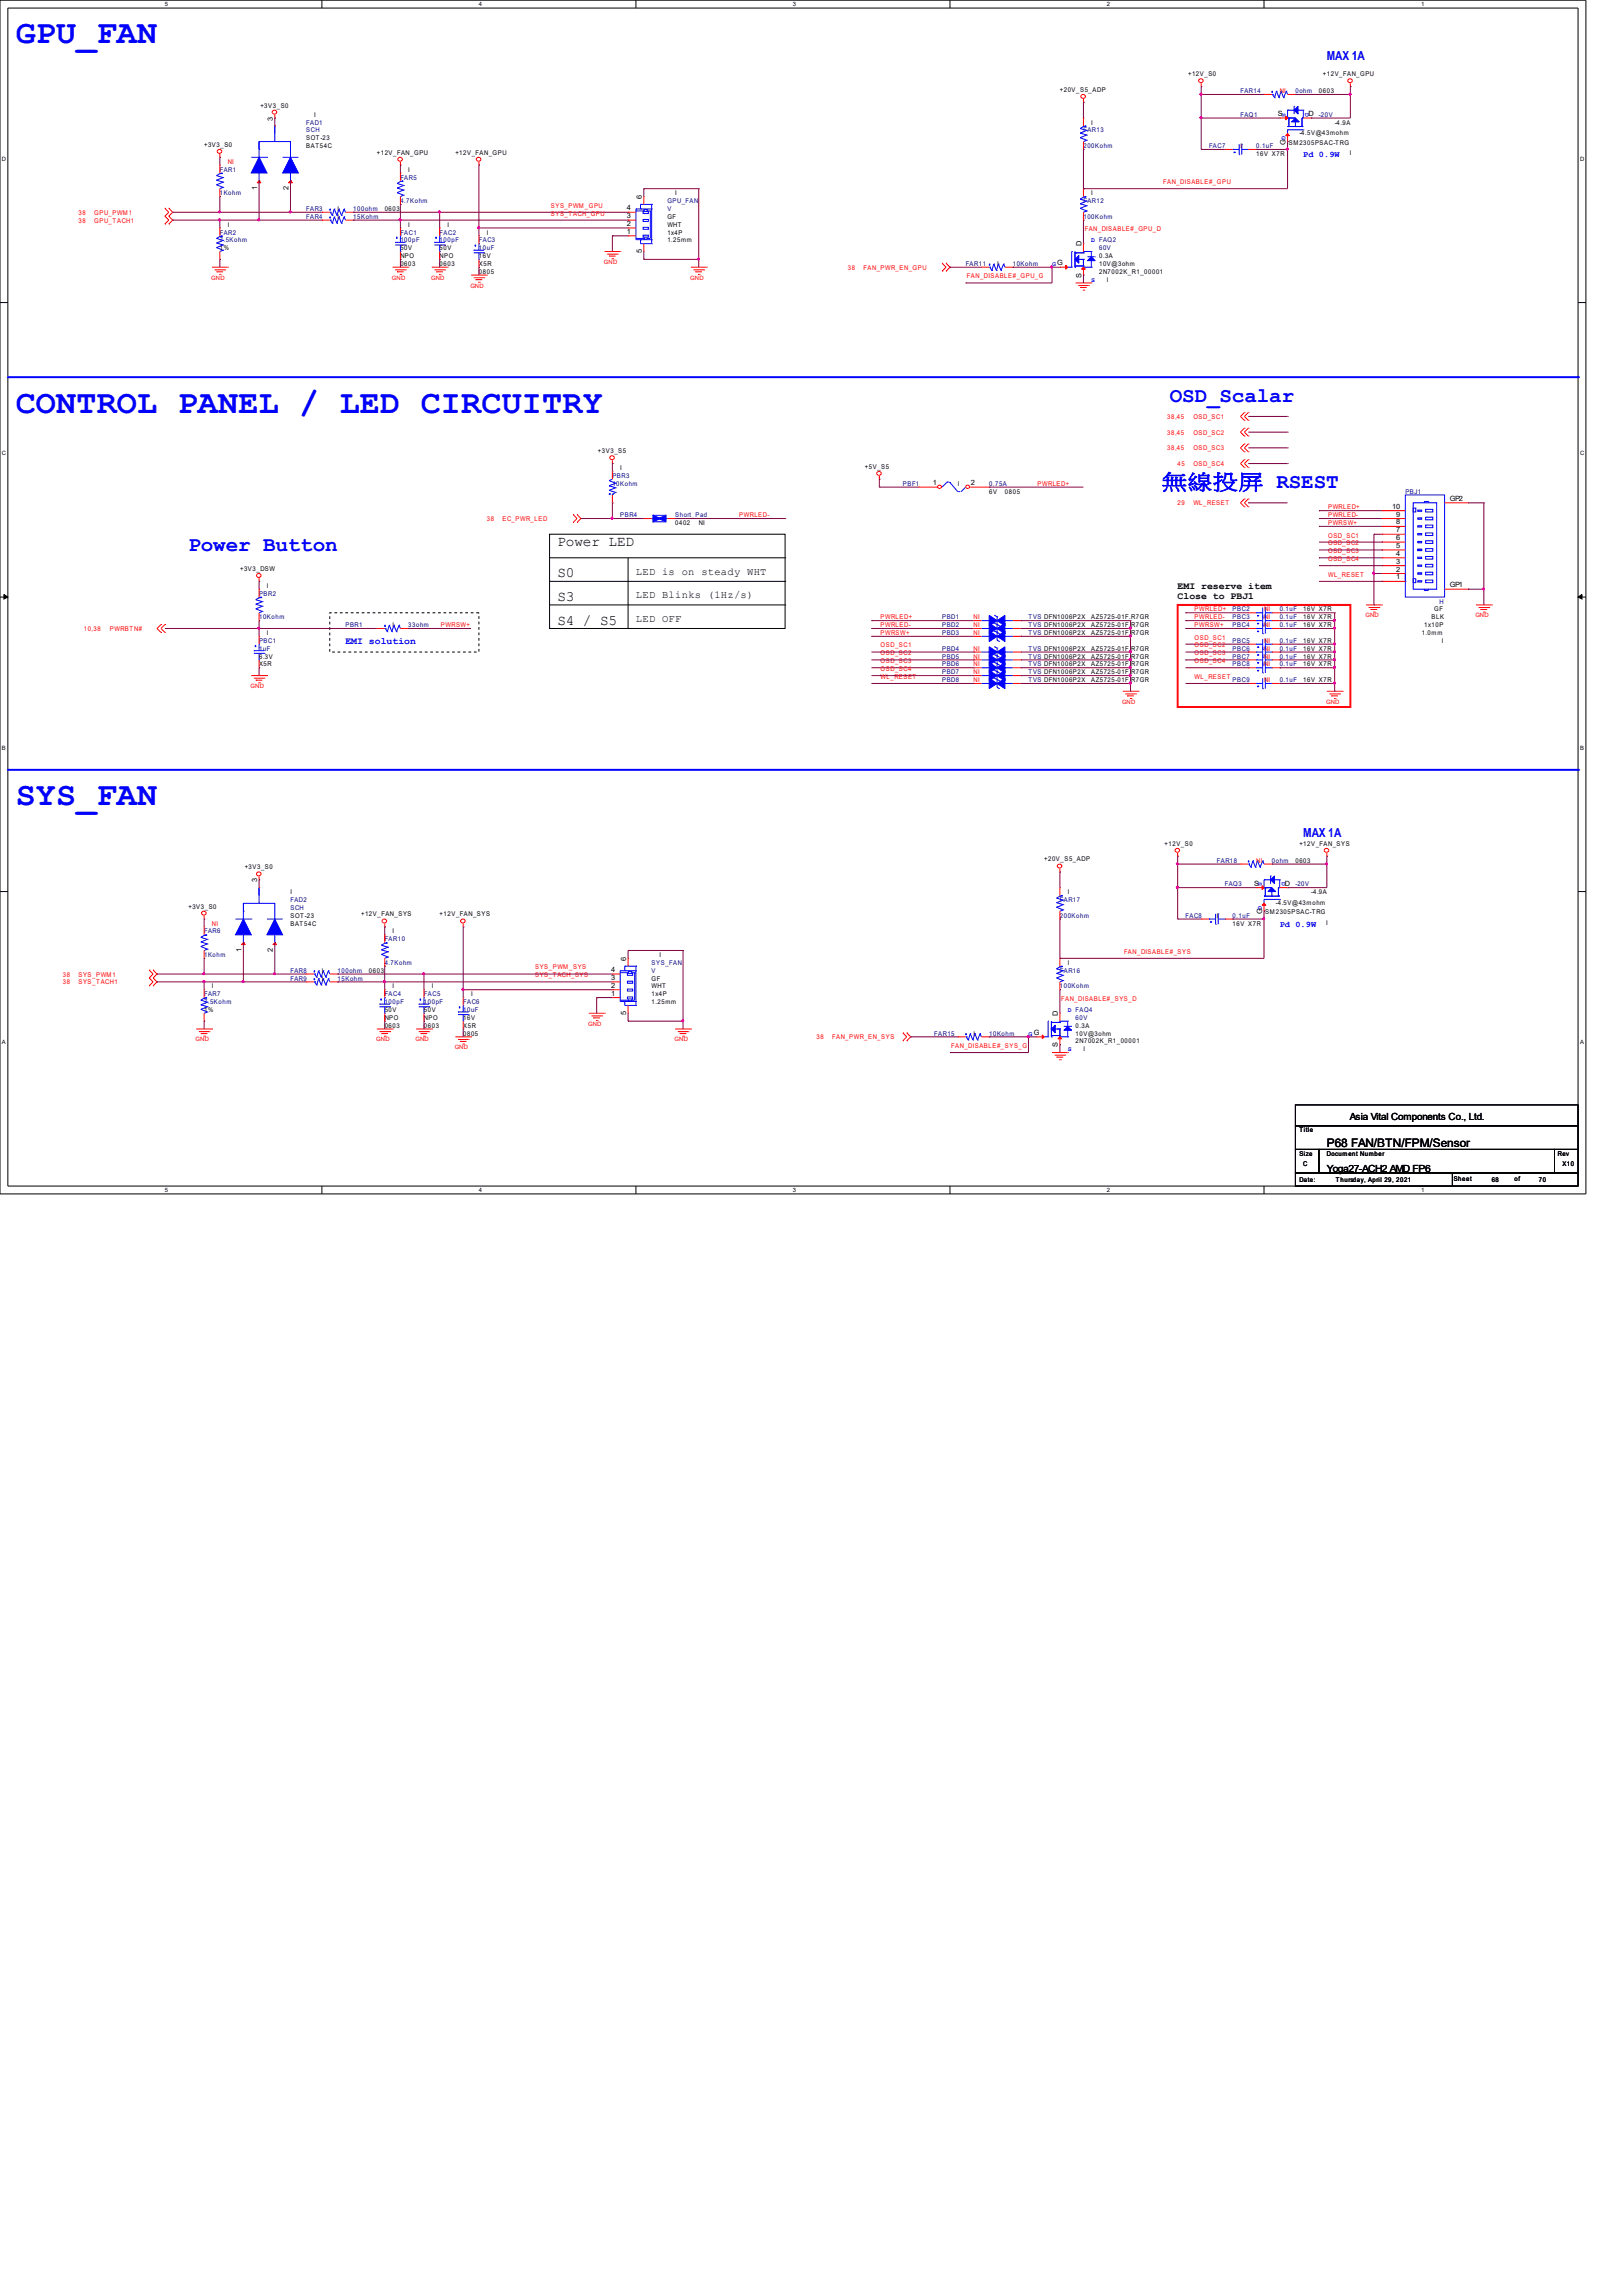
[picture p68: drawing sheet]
<svg xmlns="http://www.w3.org/2000/svg" width="210mm" height="297mm" viewBox="0 0 210 297" stroke-linecap="round" stroke-linejoin="round" font-family="sans-serif">
<defs><g id="words">
<g font-size="4.3" fill="#00f">
<text x="2" y="5.6">GPU_FAN</text>
<text x="2" y="53.4">CONTROL PANEL / LED CIRCUITRY</text>
<text x="2" y="104.2">SYS_FAN</text>
</g>
<g font-size="2.7" fill="#00f">
<text x="151.4" y="52">OSD_Scalar</text>
<text x="150.4" y="63.2">無線投屏 RSEST</text>
<text x="24.4" y="71.3">Power Button</text>
</g>
<g font-size="1.9">
<text x="72.1" y="70.6">Power LED</text>
<text x="72.1" y="74.7">S0</text>
<text x="72.1" y="77.8">S3</text>
<text x="72.1" y="80.8">S4 / S5</text>
</g>
<g font-size="1.6" fill="#00f">
<text x="171.7" y="7.7">MAX 1A</text>
<text x="168.7" y="108.3">MAX 1A</text>
</g>
<text font-size="1.5" x="171.7" y="148.4">P68 FAN/BTN/FPM/Sensor</text>
<g font-size="1.4">
<text x="82.3" y="74.4">LED is on steady WHT</text>
<text x="82.3" y="77.4">LED Blinks (1Hz/s)</text>
<text x="82.3" y="80.5">LED OFF</text>
</g>
<g font-size="1.3">
<text x="152.4" y="76.2">EMI reserve item</text>
<text x="152.4" y="77.5">Close to PBJ1</text>
<text x="174.7" y="144.9">Asia Vital Components Co., Ltd.</text>
<text x="171.7" y="151.6">Yoga27-ACH2 AMD FP6</text>
</g>
<text font-size="1.3" fill="#00f" x="44.7" y="83.3">EMI solution</text>
<g font-size="1.1" fill="#00f">
<text x="168.7" y="20.3">Pd 0.9W</text>
<text x="165.6" y="119.9">Pd 0.9W</text>
</g>
<g font-size=".9">
<text x="35.3" y="15.6" transform="rotate(-90 35.3 15.6)">3</text>
<text x="165.4" y="15">S</text>
<text x="169.3" y="15">D</text>
<text x="166.4" y="18.7" transform="rotate(-90 166.4 18.7)">G</text>
<text x="33.3" y="24.6" transform="rotate(-90 33.3 24.6)">1</text>
<text x="37.3" y="24.6" transform="rotate(-90 37.3 24.6)">2</text>
<text x="81.1" y="29.2">2</text>
<text x="81.1" y="28.2">3</text>
<text x="81.1" y="27.2">4</text>
<text x="83.1" y="25.8" transform="rotate(-90 83.1 25.8)">6</text>
<text x="81.1" y="30.3">1</text>
<text x="83.1" y="32.7" transform="rotate(-90 83.1 32.7)">5</text>
<text x="140" y="35.9" transform="rotate(-90 140 35.9)">S</text>
<text x="140" y="31.9" transform="rotate(-90 140 31.9)">D</text>
<text x="120.7" y="62.8">1</text>
<text x="125.6" y="62.8">2</text>
<text x="180.2" y="65.8">10</text>
<text x="187.6" y="64.8">GP2</text>
<text x="180.7" y="71.9">4</text>
<text x="180.7" y="70.9">5</text>
<text x="180.7" y="68.9">7</text>
<text x="180.7" y="66.8">9</text>
<text x="180.7" y="69.9">6</text>
<text x="180.7" y="67.8">8</text>
<text x="180.7" y="75">1</text>
<text x="180.7" y="73.9">2</text>
<text x="180.7" y="72.9">3</text>
<text x="187.6" y="76">GP1</text>
<text x="33.3" y="114.2" transform="rotate(-90 33.3 114.2)">3</text>
<text x="162.3" y="114.6">S</text>
<text x="163.3" y="118.3" transform="rotate(-90 163.3 118.3)">G</text>
<text x="166.3" y="114.6">D</text>
<text x="31.2" y="123.1" transform="rotate(-90 31.2 123.1)">1</text>
<text x="35.3" y="123.1" transform="rotate(-90 35.3 123.1)">2</text>
<text x="79.1" y="125.8">4</text>
<text x="81" y="124.3" transform="rotate(-90 81 124.3)">6</text>
<text x="79.1" y="128.8">1</text>
<text x="79.1" y="127.8">2</text>
<text x="79.1" y="126.8">3</text>
<text x="81" y="131.3" transform="rotate(-90 81 131.3)">5</text>
<text x="136.9" y="131.4" transform="rotate(-90 136.9 131.4)">D</text>
<text x="136.9" y="135.5" transform="rotate(-90 136.9 135.5)">S</text>
</g>
<g font-size=".8">
<text x="21.3" y=".8">5</text>
<text x="62" y=".8">4</text>
<text x="102.6" y=".8">3</text>
<text x="143.3" y=".8">2</text>
<text x="183.9" y=".8">1</text>
<text x="137.2" y="11.9">+20V_S5_ADP</text>
<text x="153.8" y="9.8">+12V_S0</text>
<text x="171.2" y="9.8">+12V_FAN_GPU</text>
<text x="33.7" y="13.9">+3V3_S0</text>
<text x="40.6" y="15.1">I</text>
<text x="141.2" y="16.1">I</text>
<text x="168.1" y="17.5">-4.5V@43mohm</text>
<text x="170.7" y="12.1">0603</text>
<text x="172.7" y="16.1">-4.9A</text>
<text x=".3" y="20.8">D</text>
<text x="26.4" y="19">+3V3_S0</text>
<text x="39.6" y="18.1">SOT-23</text>
<text x="39.6" y="19.2">BAT54C</text>
<text x="48.8" y="20">+12V_FAN_GPU</text>
<text x="52.8" y="22.2">I</text>
<text x="58.9" y="20">+12V_FAN_GPU</text>
<text x="160.5" y="19.2">I</text>
<text x="162.6" y="20.2">16V X7R</text>
<text x="166.8" y="18.7">SM2305PSAC-TRG</text>
<text x="174.7" y="20.1">I</text>
<text x="204.5" y="20.8">D</text>
<text x="29.5" y="29.3">I</text>
<text x="43.7" y="28.3">I</text>
<text x="43.7" y="27.3">I</text>
<text x="49.8" y="27.3">0603</text>
<text x="52.8" y="29.3">I</text>
<text x="57.9" y="29.3">I</text>
<text x="86.4" y="28.3">GF</text>
<text x="86.4" y="29.3">WHT</text>
<text x="87.4" y="25.3">I</text>
<text x="141.2" y="25.3">I</text>
<text x="28.4" y="32.4">1%</text>
<text x="51.8" y="32.4">50V</text>
<text x="51.8" y="33.4">NPO</text>
<text x="51.8" y="34.4">0603</text>
<text x="56.9" y="32.4">50V</text>
<text x="56.9" y="33.4">NPO</text>
<text x="56.9" y="34.4">0603</text>
<text x="62" y="33.4">16V</text>
<text x="62" y="34.4">X5R</text>
<text x="62" y="35.4">0805</text>
<text x="63" y="30.3">I</text>
<text x="86.4" y="30.3">1x4P</text>
<text x="86.4" y="31.4">1.25mm</text>
<text x="129" y="34.4">I</text>
<text x="142.2" y="33.4">0.3A</text>
<text x="142.2" y="34.4">10V@3ohm</text>
<text x="142.2" y="35.4">2N7002K_R1_00001</text>
<text x="143.3" y="36.4">I</text>
<text x=".3" y="58.9">C</text>
<text x="77.4" y="58.6">+3V3_S5</text>
<text x="204.5" y="58.9">C</text>
<text x="80.3" y="60.8">I</text>
<text x="111.9" y="60.6">+5V_S5</text>
<text x="124" y="62.9">I</text>
<text x="128" y="63.9">6V</text>
<text x="130" y="63.9">0805</text>
<text x="87.4" y="67.9">0402</text>
<text x="90.4" y="67.9">NI</text>
<text x="31.1" y="73.9">+3V3_DSW</text>
<text x="34.5" y="76.1">I</text>
<text x="34.5" y="82.2">I</text>
<text x="50.8" y="81.1">I</text>
<text x="141.2" y="81.1">AZ5725-01F.R7GR</text>
<text x="141.2" y="80.1">AZ5725-01F.R7GR</text>
<text x="141.2" y="82.2">AZ5725-01F.R7GR</text>
<text x="168.7" y="80.1">16V X7R</text>
<text x="168.7" y="81.1">16V X7R</text>
<text x="168.7" y="79.1">16V X7R</text>
<text x="168.7" y="83.2">16V X7R</text>
<text x="184" y="82.2">1.0mm</text>
<text x="184.3" y="81.1">1x10P</text>
<text x="185.3" y="80.1">BLK</text>
<text x="185.6" y="79.1">GF</text>
<text x="186.6" y="83.2">I</text>
<text x="33.5" y="85.2">6.3V</text>
<text x="33.5" y="86.2">X5R</text>
<text x="141.2" y="88.3">AZ5725-01F.R7GR</text>
<text x="141.2" y="87.2">AZ5725-01F.R7GR</text>
<text x="141.2" y="84.2">AZ5725-01F.R7GR</text>
<text x="141.2" y="85.2">AZ5725-01F.R7GR</text>
<text x="141.2" y="86.2">AZ5725-01F.R7GR</text>
<text x="168.7" y="84.2">16V X7R</text>
<text x="168.7" y="88.3">16V X7R</text>
<text x="168.7" y="85.2">16V X7R</text>
<text x="168.7" y="86.2">16V X7R</text>
<text x=".3" y="97">B</text>
<text x="204.5" y="97">B</text>
<text x="31.7" y="112.5">+3V3_S0</text>
<text x="135.1" y="111.4">+20V_S5_ADP</text>
<text x="150.7" y="109.4">+12V_S0</text>
<text x="167.6" y="111.6">0603</text>
<text x="168.1" y="109.4">+12V_FAN_SYS</text>
<text x="24.4" y="117.5">+3V3_S0</text>
<text x="37.6" y="115.7">I</text>
<text x="37.6" y="118.7">SOT-23</text>
<text x="37.6" y="119.7">BAT54C</text>
<text x="46.7" y="118.6">+12V_FAN_SYS</text>
<text x="56.9" y="118.6">+12V_FAN_SYS</text>
<text x="138.2" y="115.7">I</text>
<text x="157.5" y="118.7">I</text>
<text x="159.5" y="119.7">16V X7R</text>
<text x="163.7" y="118.3">SM2305PSAC-TRG</text>
<text x="165.1" y="117">-4.5V@43mohm</text>
<text x="169.7" y="115.7">-4.9A</text>
<text x="171.6" y="119.7">I</text>
<text x="41.7" y="125.8">I</text>
<text x="47.8" y="125.8">0603</text>
<text x="50.8" y="120.8">I</text>
<text x="85.3" y="123.8">I</text>
<text x="138.2" y="124.8">I</text>
<text x="26.4" y="130.9">1%</text>
<text x="27.4" y="127.9">I</text>
<text x="41.7" y="126.9">I</text>
<text x="49.8" y="130.9">50V</text>
<text x="49.8" y="131.9">NPO</text>
<text x="50.8" y="127.9">I</text>
<text x="54.9" y="130.9">50V</text>
<text x="54.9" y="131.9">NPO</text>
<text x="55.9" y="127.9">I</text>
<text x="59.9" y="131.9">16V</text>
<text x="61" y="128.9">I</text>
<text x="84.3" y="126.9">GF</text>
<text x="84.3" y="127.9">WHT</text>
<text x="84.3" y="128.9">1x4P</text>
<text x="84.3" y="129.9">1.25mm</text>
<text x=".3" y="135.1">A</text>
<text x="49.8" y="133">0603</text>
<text x="54.9" y="133">0603</text>
<text x="59.9" y="133">X5R</text>
<text x="59.9" y="134">0805</text>
<text x="126" y="134">I</text>
<text x="139.2" y="133">0.3A</text>
<text x="139.2" y="134">10V@3ohm</text>
<text x="139.2" y="135">2N7002K_R1_00001</text>
<text x="140.2" y="136">I</text>
<text x="204.5" y="135.1">A</text>
<text x="168.1" y="146.5">Title</text>
<text x="168.1" y="149.5">Size</text>
<text x="171.7" y="149.5">Document Number</text>
<text x="201.6" y="149.5">Rev</text>
<text x="21.3" y="154.2">5</text>
<text x="62" y="154.2">4</text>
<text x="102.6" y="154.2">3</text>
<text x="143.3" y="154.2">2</text>
<text x="168.1" y="152.9">Date:</text>
<text x="168.7" y="150.9">C</text>
<text x="172.9" y="152.9">Thursday, April 29, 2021</text>
<text x="183.9" y="154.2">1</text>
<text x="188.1" y="152.9">Sheet</text>
<text x="193" y="152.9">68</text>
<text x="196" y="152.9">of</text>
<text x="199.1" y="152.9">70</text>
<text x="202.2" y="150.9">X10</text>
</g>
<g font-size=".8" fill="#000080">
<text x="39.6" y="16.1">FAD1</text>
<text x="39.6" y="17.1">SCH</text>
<text x="140.2" y="17.1">FAR13</text>
<text x="160.5" y="12.1">FAR14</text>
<text x="160.5" y="15.1">FAQ1</text>
<text x="167.6" y="12.1">0ohm</text>
<text x="170.7" y="15.1">-20V</text>
<text x="28.4" y="22.2">FAR1</text>
<text x="51.8" y="23.2">FAR5</text>
<text x="140.2" y="19.2">200Kohm</text>
<text x="156.5" y="19.2">FAC7</text>
<text x="162.6" y="19.2">0.1uF</text>
<text x="28.4" y="25.3">1Kohm</text>
<text x="39.6" y="28.3">FAR4</text>
<text x="39.6" y="27.3">FAR3</text>
<text x="45.7" y="28.3">15Kohm</text>
<text x="45.7" y="27.3">100ohm</text>
<text x="51.8" y="26.3">4.7Kohm</text>
<text x="86.4" y="26.3">GPU_FAN</text>
<text x="86.4" y="27.3">V</text>
<text x="140.2" y="26.3">FAR12</text>
<text x="140.2" y="28.3">100Kohm</text>
<text x="28.4" y="30.3">FAR2</text>
<text x="28.4" y="31.4">7.5Kohm</text>
<text x="51.8" y="30.3">FAC1</text>
<text x="51.8" y="31.4">100pF</text>
<text x="56.9" y="30.3">FAC2</text>
<text x="56.9" y="31.4">100pF</text>
<text x="62" y="31.4">FAC3</text>
<text x="62" y="32.4">10uF</text>
<text x="125" y="34.4">FAR11</text>
<text x="131.1" y="34.4">10Kohm</text>
<text x="142.2" y="32.4">60V</text>
<text x="79.2" y="61.8">PBR3</text>
<text x="79.2" y="62.9">10Kohm</text>
<text x="116.8" y="62.9">PBF1</text>
<text x="128" y="62.9">0.75A</text>
<text x="181.9" y="63.9">PBJ1</text>
<text x="80.3" y="66.9">PBR4</text>
<text x="87.4" y="66.9">Short_Pad</text>
<text x="33.5" y="77.1">PBR2</text>
<text x="33.5" y="83.2">PBC1</text>
<text x="33.5" y="80.1">10Kohm</text>
<text x="44.7" y="81.1">PBR1</text>
<text x="52.8" y="81.1">33ohm</text>
<text x="121.9" y="81.1">PBD2</text>
<text x="121.9" y="80.1">PBD1</text>
<text x="121.9" y="82.2">PBD3</text>
<text x="133.1" y="81.1">TVS DFN1006P2X</text>
<text x="133.1" y="80.1">TVS DFN1006P2X</text>
<text x="133.1" y="82.2">TVS DFN1006P2X</text>
<text x="159.5" y="80.1">PBC3</text>
<text x="159.5" y="81.1">PBC4</text>
<text x="159.5" y="79.1">PBC2</text>
<text x="159.5" y="83.2">PBC5</text>
<text x="165.6" y="80.1">0.1uF</text>
<text x="165.6" y="81.1">0.1uF</text>
<text x="165.6" y="79.1">0.1uF</text>
<text x="165.6" y="83.2">0.1uF</text>
<text x="186.3" y="78.1">H</text>
<text x="33.5" y="84.2">1uF</text>
<text x="121.9" y="88.3">PBD8</text>
<text x="121.9" y="87.2">PBD7</text>
<text x="121.9" y="84.2">PBD4</text>
<text x="121.9" y="85.2">PBD5</text>
<text x="121.9" y="86.2">PBD6</text>
<text x="133.1" y="88.3">TVS DFN1006P2X</text>
<text x="133.1" y="87.2">TVS DFN1006P2X</text>
<text x="133.1" y="84.2">TVS DFN1006P2X</text>
<text x="133.1" y="85.2">TVS DFN1006P2X</text>
<text x="133.1" y="86.2">TVS DFN1006P2X</text>
<text x="159.5" y="84.2">PBC6</text>
<text x="159.5" y="88.3">PBC9</text>
<text x="159.5" y="85.2">PBC7</text>
<text x="159.5" y="86.2">PBC8</text>
<text x="165.6" y="84.2">0.1uF</text>
<text x="165.6" y="88.3">0.1uF</text>
<text x="165.6" y="85.2">0.1uF</text>
<text x="165.6" y="86.2">0.1uF</text>
<text x="157.5" y="111.6">FAR18</text>
<text x="164.6" y="111.6">0ohm</text>
<text x="37.6" y="116.7">FAD2</text>
<text x="37.6" y="117.7">SCH</text>
<text x="137.2" y="116.7">FAR17</text>
<text x="137.2" y="118.7">200Kohm</text>
<text x="153.4" y="118.7">FAC8</text>
<text x="158.5" y="114.7">FAQ3</text>
<text x="159.5" y="118.7">0.1uF</text>
<text x="167.6" y="114.7">-20V</text>
<text x="26.4" y="120.8">FAR6</text>
<text x="26.4" y="123.8">1Kohm</text>
<text x="37.6" y="125.8">FAR8</text>
<text x="43.7" y="125.8">100ohm</text>
<text x="49.8" y="121.8">FAR10</text>
<text x="49.8" y="124.8">4.7Kohm</text>
<text x="84.3" y="124.8">SYS_FAN</text>
<text x="84.3" y="125.8">V</text>
<text x="137.2" y="125.8">FAR16</text>
<text x="26.4" y="128.9">FAR7</text>
<text x="26.4" y="129.9">7.5Kohm</text>
<text x="37.6" y="126.9">FAR9</text>
<text x="43.7" y="126.9">15Kohm</text>
<text x="49.8" y="128.9">FAC4</text>
<text x="49.8" y="129.9">100pF</text>
<text x="54.9" y="128.9">FAC5</text>
<text x="54.9" y="129.9">100pF</text>
<text x="59.9" y="129.9">FAC6</text>
<text x="59.9" y="130.9">10uF</text>
<text x="137.2" y="127.9">100Kohm</text>
<text x="139.2" y="131.9">60V</text>
<text x="120.9" y="134">FAR15</text>
<text x="128" y="134">10Kohm</text>
</g>
<g font-size=".8" fill="#f00">
<text x="165.6" y="12.1">NI</text>
<text x="29.5" y="21.2">NI</text>
<text x="150.5" y="23.8">FAN_DISABLE#_GPU</text>
<text x="10.2" y="28.8">38</text>
<text x="10.2" y="27.8">38</text>
<text x="12.2" y="28.8">GPU_TACH1</text>
<text x="12.2" y="27.8">GPU_PWM1</text>
<text x="71.3" y="26.9">SYS_PWM_GPU</text>
<text x="71.3" y="27.9">SYS_TACH_GPU</text>
<text x="140.4" y="29.9">FAN_DISABLE#_GPU_D</text>
<text x="78.1" y="34.1">GND</text>
<text x="109.7" y="34.9">38</text>
<text x="111.8" y="34.9">FAN_PWR_EN_GPU</text>
<text x="27.3" y="36.2">GND</text>
<text x="50.7" y="36.2">GND</text>
<text x="55.8" y="36.2">GND</text>
<text x="60.9" y="37.2">GND</text>
<text x="89.3" y="36.2">GND</text>
<text x="125.1" y="36">FAN_DISABLE#_GPU_G</text>
<text x="151" y="54.2">38,45</text>
<text x="151" y="56.2">38,45</text>
<text x="151" y="58.3">38,45</text>
<text x="154.4" y="54.2">OSD_SC1</text>
<text x="154.4" y="56.2">OSD_SC2</text>
<text x="154.4" y="58.3">OSD_SC3</text>
<text x="134.3" y="62.9">PWRLED+</text>
<text x="152.4" y="60.3">45</text>
<text x="152.4" y="65.4">29</text>
<text x="154.4" y="60.3">OSD_SC4</text>
<text x="154.4" y="65.4">WL_RESET</text>
<text x="171.9" y="65.9">PWRLED+</text>
<text x="63" y="67.4">38</text>
<text x="65" y="67.4">EC_PWR_LED</text>
<text x="95.7" y="66.9">PWRLED-</text>
<text x="171.9" y="66.9">PWRLED-</text>
<text x="171.9" y="67.9">PWRSW+</text>
<text x="171.9" y="69.5">OSD_SC1</text>
<text x="171.9" y="71.6">OSD_SC3</text>
<text x="171.9" y="70.6">OSD_SC2</text>
<text x="171.9" y="72.6">OSD_SC4</text>
<text x="171.9" y="74.6">WL_RESET</text>
<text x="10.8" y="81.6">10,38</text>
<text x="14.2" y="81.6">PWRBTN#</text>
<text x="57.1" y="81.1">PWRSW+</text>
<text x="114" y="82.2">PWRSW+</text>
<text x="114" y="80.1">PWRLED+</text>
<text x="114" y="81.1">PWRLED-</text>
<text x="114" y="83.8">OSD_SC1</text>
<text x="126" y="81.1">NI</text>
<text x="126" y="80.1">NI</text>
<text x="126" y="82.2">NI</text>
<text x="154.6" y="79.1">PWRLED+</text>
<text x="154.6" y="80.1">PWRLED-</text>
<text x="154.6" y="81.1">PWRSW+</text>
<text x="154.6" y="82.7">OSD_SC1</text>
<text x="154.6" y="83.8">OSD_SC2</text>
<text x="163.6" y="80.1">NI</text>
<text x="163.6" y="81.1">NI</text>
<text x="163.6" y="79.1">NI</text>
<text x="163.6" y="83.2">NI</text>
<text x="176.7" y="79.9">GND</text>
<text x="190.9" y="79.9">GND</text>
<text x="32.4" y="89">GND</text>
<text x="114" y="85.8">OSD_SC3</text>
<text x="114" y="84.8">OSD_SC2</text>
<text x="114" y="86.8">OSD_SC4</text>
<text x="114" y="87.8">WL_RESET</text>
<text x="126" y="88.3">NI</text>
<text x="126" y="87.2">NI</text>
<text x="126" y="84.2">NI</text>
<text x="126" y="85.2">NI</text>
<text x="126" y="86.2">NI</text>
<text x="154.6" y="84.8">OSD_SC3</text>
<text x="154.6" y="85.8">OSD_SC4</text>
<text x="154.6" y="87.8">WL_RESET</text>
<text x="163.6" y="84.2">NI</text>
<text x="163.6" y="88.3">NI</text>
<text x="163.6" y="85.2">NI</text>
<text x="163.6" y="86.2">NI</text>
<text x="145.2" y="91">GND</text>
<text x="171.6" y="91">GND</text>
<text x="162.6" y="111.6">NI</text>
<text x="27.4" y="119.7">NI</text>
<text x="69.3" y="125.4">SYS_PWM_SYS</text>
<text x="145.5" y="123.4">FAN_DISABLE#_SYS</text>
<text x="8.1" y="127.4">38</text>
<text x="8.1" y="126.4">38</text>
<text x="10.2" y="127.4">SYS_TACH1</text>
<text x="10.2" y="126.4">SYS_PWM1</text>
<text x="69.3" y="126.4">SYS_TACH_SYS</text>
<text x="137.3" y="129.5">FAN_DISABLE#_SYS_D</text>
<text x="25.3" y="134.7">GND</text>
<text x="48.7" y="134.7">GND</text>
<text x="53.8" y="134.7">GND</text>
<text x="58.8" y="135.7">GND</text>
<text x="76.1" y="132.7">GND</text>
<text x="87.3" y="134.7">GND</text>
<text x="105.7" y="134.5">38</text>
<text x="107.7" y="134.5">FAN_PWR_EN_SYS</text>
<text x="123.1" y="135.6">FAN_DISABLE#_SYS_G</text>
</g>
<g font-size=".8" fill="#00f">
<text x="165.9" y="14.6" transform="rotate(90 165.9 14.6)">S</text>
<text x="165.9" y="17.6" transform="rotate(90 165.9 17.6)">G</text>
<text x="168.9" y="14.6" transform="rotate(90 168.9 14.6)">D</text>
<text x="136.1" y="34.4">G G</text>
<text x="141.2" y="31.4">D FAQ2</text>
<text x="141.2" y="36.4">S</text>
<text x="162.8" y="114.2" transform="rotate(90 162.8 114.2)">S</text>
<text x="162.8" y="117.2" transform="rotate(90 162.8 117.2)">G</text>
<text x="165.9" y="114.2" transform="rotate(90 165.9 114.2)">D</text>
<text x="138.2" y="130.9">D FAQ4</text>
<text x="133.1" y="134">G G</text>
<text x="138.2" y="136">S</text>
</g>
</g></defs>
<path d="M0 0h205.2v154.5h-205.2zM1 1h203.2v152.4h-203.2z" fill="none" stroke="#000" stroke-width=".13"/>
<g fill="#fff">
<path d="M21.3 .1h.3v.8h-.3z"/>
<path d="M21.3 153.5h.3v.8h-.3z"/>
</g>
<path d="M41.7 0v1M41.7 153.4v1.1" fill="none" stroke="#000" stroke-width=".13"/>
<g fill="#fff">
<path d="M62 .1h.2v.8h-.2z"/>
<path d="M62 153.5h.2v.8h-.2z"/>
</g>
<path d="M82.3 0v1M82.3 153.4v1.1" fill="none" stroke="#000" stroke-width=".13"/>
<g fill="#fff">
<path d="M102.6 .1h.3v.8h-.3z"/>
<path d="M102.6 153.5h.3v.8h-.3z"/>
</g>
<path d="M122.9 0v1M122.9 153.4v1.1" fill="none" stroke="#000" stroke-width=".13"/>
<g fill="#fff">
<path d="M143.3 .1h.2v.8h-.2z"/>
<path d="M143.3 153.5h.2v.8h-.2z"/>
</g>
<path d="M163.6 0v1M163.6 153.4v1.1" fill="none" stroke="#000" stroke-width=".13"/>
<g fill="#fff">
<path d="M183.9 .1h.2v.8h-.2z"/>
<path d="M183.9 153.5h.2v.8h-.2z"/>
<path d="M.3 20.1h.4v.8h-.4z"/>
<path d="M204.5 20.1h.4v.8h-.4z"/>
<path d="M.3 58.2h.4v.8h-.4z"/>
<path d="M204.5 58.2h.4v.8h-.4z"/>
</g>
<path d="M0 39.1h1M204.2 39.1h1" fill="none" stroke="#000" stroke-width=".13"/>
<g fill="#fff">
<path d="M.3 96.3h.3v.8h-.3z"/>
<path d="M204.5 96.3h.3v.8h-.3z"/>
</g>
<path d="M0 77.2h1M204.2 77.2h1" fill="none" stroke="#000" stroke-width=".13"/>
<path d="M.5 76.9l.5 .3-.5 .3zM204.2 77.2l.5-.3v.6z" fill="#000" stroke="#000" stroke-width=".13"/>
<g fill="#fff">
<path d="M.3 134.4h.3v.8h-.3z"/>
<path d="M204.5 134.4h.3v.8h-.3z"/>
</g>
<g fill="none" stroke="#000" stroke-width=".13">
<path d="M71.1 69.1h30.5v12.2h-30.5zM71.1 72.2h30.5M71.1 75.2h30.5M71.1 78.3h30.5M81.3 72.2v9.1M101.6 72.2h.1M101.6 75.2h.1M101.6 78.3h.1M81.3 81.3h.1M0 115.3h1M204.2 115.3h1M167.6 151.8h20.4v1.6h-20.4z"/>
<path d="M167.6 148.7h3.1v3.1h-3.1zM167.6 142.9h36.6v2.8h-36.6zM167.6 145.7h36.6v3h-36.6zM170.7 148.7h30.5v3.1h-30.5zM188 151.8h16.2v1.6h-16.2zM201.2 148.7h3v3.1h-3z"/>
</g>
<path d="M1 48.8h203.2M204.2 48.8h.1M1 99.6h203.2M204.2 99.6h.1" fill="none" stroke="#00f" stroke-width=".25"/>
<path d="M42.7 79.3h19.3v5.1h-19.3z" fill="none" stroke="#000" stroke-width=".13" stroke-dasharray=".4 .4 .4 .4 .4 .4 .4 .4" stroke-linecap="butt"/>
<path d="M152.4 78.3h22.4v13.2h-22.4z" fill="none" stroke="#f00" stroke-width=".25"/>
<g fill="none" stroke="#f00" stroke-width=".13">
<path d="M28.4 19.9v.4M35.6 15.3h.1M35.6 16.3h.1M35.6 14.8v.5M140.2 13.2h.1M140.2 15.3h.1M140.2 19.3h.1M140.2 12.8v.4M140.2 15.3v1M140.2 18.3v1M155.4 11.2h.1M155.4 10.8v.4"/>
<path d="M158.5 19.3h.1M158.5 19.3h1M161.5 19.3h1.1M162.6 19.3h.1M163.6 12.2h.1M163.6 12.2h1M166.6 12.2h1M167.6 12.2h.1M174.8 11.2h.1M174.8 10.8v.4M21.3 28l.5 .5-.5 .5M21.3 27l.5 .5-.5 .5"/>
<path d="M21.3 28h.1M21.3 29h.1M21.3 27h.1M21.8 29h.1M21.8 28h.1M21.8 27h.1M21.8 28l.6 .5-.6 .5M21.8 27l.6 .5-.6 .5M27.4 34.6h2.1M27.8 34.9h1.3M28 35.2h.9M28 35.2h.1"/>
<path d="M28.4 35.5h.1M28.4 20.3h.1M28.4 29.5h.1M28.4 33.6h.1M28.4 21.4h.1M28.4 25.4h.1M28.4 21.4v1M28.4 24.4v1M28.4 29.5v1M28.4 32.5v1.1M28.5 35.5h.1M29.1 34.9h.1"/>
<path d="M29.5 34.6h.1M33.5 23.4h.1M37.6 23.4h.1M41.7 28.5h1M41.7 27.5h1M41.7 28.5h.1M41.7 27.5h.1M44.7 28.5h1M44.7 27.5h1M45.7 28.5h.1M45.7 27.5h.1M50.8 34.6h2"/>
<path d="M51.1 34.9h1.4M51.4 35.2h.1M51.4 35.2h.8M51.7 35.5h.2M51.8 21.4h.1M51.8 29.5h.1M51.8 33.6h.1M51.8 22.4h.1M51.8 26.4h.1M51.8 20.9v.5M51.8 22.4v1M51.8 25.4v1"/>
<path d="M51.8 29.5v1M51.8 32.5v1.1M51.9 35.5h.1M52.5 34.9h.1M52.8 34.6h.1M55.9 34.6h2M56.2 34.9h1.4M56.5 35.2h.8M56.5 35.2h.1M56.8 35.5h.2M56.9 29.5h.1M56.9 33.6h.1"/>
<path d="M56.9 29.5v1M56.9 32.5v1.1M57 35.5h.1M57.6 34.9h.1M57.9 34.6h.1M61 35.6h2M61.3 35.9h1.4M61.6 36.2h.1M61.6 36.2h.8M61.9 36.5h.2M62 21.4h.1M62 30.5h.1"/>
<path d="M62 34.6h.1M62 20.9v.5M62 30.5v1M62 33.6v1M62.1 36.5h.1M62.7 35.9h.1M63 35.6h.1M78.2 32.5h2.1M78.6 32.9h1.3M78.8 33.1h.9M78.8 33.1h.1M79.2 33.5h.1"/>
<path d="M79.3 33.5h.1M79.9 32.9h.1M80.3 32.5h.1M81.3 30.5h.1M81.3 29.5h.1M81.3 28.5h.1M81.3 27.5h.1M81.3 28.5h1M81.3 27.5h1M81.3 30.5h1M81.3 29.5h1M83.3 25.4h.1"/>
<path d="M83.3 32.5h.1M83.3 25.4v1M83.3 31.5v1M89.4 34.6h2M89.7 34.9h1.4M90 35.2h.8M90 35.2h.1M90.3 35.5h.2M90.5 35.5h.1M91.1 34.9h.1M91.4 34.6h.1M121.9 35.1h.1"/>
<path d="M121.9 34.1h.1M121.9 34.1l.5 .5-.5 .5M122.4 34.1h.1M122.4 35.1h.1M122.4 34.1l.5 .5-.5 .5M127 34.6h.1M127 34.6h1M130 34.6h1.1M131.1 34.6h.1M139.2 36.6h2M139.5 36.9h1.4M139.8 37.2h.1"/>
<path d="M139.8 37.2h.8M140.1 37.5h.2M140.3 37.5h.1M140.9 36.9h.1M141.2 36.6h.1M79.2 60h.1M79.2 59.5v.5M161 53.4l-.5 .5 .5 .5M161 55.4l-.5 .5 .5 .5M161 57.4l-.5 .5 .5 .5M161 59.5l-.5 .5 .5 .5M161 53.4h.1"/>
<path d="M161 54.4h.1M161 55.4h.1M161 56.4h.1M161 57.4h.1M161 58.4h.1M161 59.5h.1M161.5 53.4l-.5 .5 .5 .5M161.5 55.4l-.5 .5 .5 .5M161.5 57.4l-.5 .5 .5 .5M161.5 59.5l-.5 .5 .5 .5M161.5 53.4h.1M161.5 54.4h.1"/>
<path d="M161.5 55.4h.1M161.5 56.4h.1M161.5 57.4h.1M161.5 58.4h.1M161.5 59.5h.1M33.5 75.2h.1M33.5 74.8v.4M74.2 66.6l.5 .5-.5 .5M74.2 66.6h.1M74.2 67.6h.1M74.7 67.6h.1M74.7 66.6h.1"/>
<path d="M74.7 66.6l.5 .5-.5 .5M79.2 65.1h.1M79.2 61h.1M79.2 61v1M79.2 64v1.1M83.3 67.1h1M83.3 67.1h.1M86.4 67.1h1M87.4 67.1h.1M113.8 62h.1M113.8 61.6v.4M161 64.5l-.5 .6 .5 .5"/>
<path d="M161 60.5h.1M161 64.5h.1M161 65.6h.1M161.5 79.3h1.1M161.5 64.5l-.5 .6 .5 .5M161.5 60.5h.1M161.5 64.5h.1M161.5 65.6h.1M161.5 79.3h.1M164.6 79.3h1M165.6 79.3h.1M176.8 78.3h2"/>
<path d="M177.1 78.6h1.4M177.4 78.9h.1M177.4 78.9h.8M177.7 79.2h.2M177.9 79.2h.1M178.5 78.6h.1M178.8 78.3h.1M178.8 75.2h.1M178.8 74.2h.1M178.8 73.2h.1M178.8 72.2h.1M178.8 71.1h.1"/>
<path d="M178.8 69.1h.1M178.8 67.1h.1M178.8 70.1h.1M178.8 68.1h.1M178.8 66.1h.1M178.8 67.1h3.1M178.8 75.2h3.1M178.8 74.2h3.1M178.8 73.2h3.1M178.8 72.2h3.1M178.8 71.1h3.1M178.8 69.1h3.1"/>
<path d="M178.8 70.1h3.1M178.8 68.1h3.1M178.8 66.1h3.1M186.9 76.2h3.1M186.9 65.1h3.1M190 76.2h.1M190 65.1h.1M191 78.3h2M191.3 78.6h1.4M191.6 78.9h.1M191.6 78.9h.8M191.9 79.2h.2"/>
<path d="M192.1 79.2h.1M192.7 78.6h.1M193 78.3h.1M20.8 80.8l-.5 .5 .5 .5M20.8 80.8h.1M20.8 81.8h.1M21.3 80.8h.1M21.3 81.8h.1M21.3 80.8l-.5 .5 .5 .5M32.5 87.4h2M32.9 87.7h1.3M33.1 88h.1"/>
<path d="M33.1 88h.9M33.4 88.3h.2M33.5 82.3h.1M33.5 86.4h.1M33.5 82.3v1M33.5 85.4v1M33.6 88.3h.1M34.2 87.7h.1M34.5 87.4h.1M48.8 81.3h1M48.8 81.3h.1M51.8 81.3h1"/>
<path d="M52.8 81.3h.1M126 81.3h.1M126 88.4h.1M126 80.3h.1M126 87.4h.1M126 84.4h.1M126 82.3h.1M126 85.4h.1M126 87.4h1M126 81.3h1M126 80.3h1M126 84.4h1"/>
<path d="M126 88.4h1M126 85.4h1M126 82.3h1M131.1 87.4h1M131.1 81.3h1M131.1 80.3h1M131.1 84.4h1M131.1 88.4h1M131.1 85.4h1M131.1 82.3h1M132.1 81.3h.1M132.1 88.4h.1"/>
<path d="M132.1 80.3h.1M132.1 87.4h.1M132.1 84.4h.1M132.1 82.3h.1M132.1 85.4h.1M145.3 89.4h2M145.6 89.8h1.4M145.9 90h.1M145.9 90h.8M146.2 90.4h.2M146.4 90.4h.1M147 89.8h.1"/>
<path d="M147.3 89.4h.1M161.5 81.3h1.1M161.5 80.3h1.1M161.5 84.4h1.1M161.5 88.4h1.1M161.5 85.4h1.1M161.5 83.3h1.1M161.5 86.4h1.1M161.5 80.3h.1M161.5 84.4h.1M161.5 88.4h.1M161.5 81.3h.1"/>
<path d="M161.5 85.4h.1M161.5 83.3h.1M161.5 86.4h.1M164.6 81.3h1M164.6 80.3h1M164.6 84.4h1M164.6 88.4h1M164.6 85.4h1M164.6 83.3h1M164.6 86.4h1M165.6 80.3h.1M165.6 84.4h.1"/>
<path d="M165.6 88.4h.1M165.6 81.3h.1M165.6 85.4h.1M165.6 83.3h.1M165.6 86.4h.1M171.7 89.4h2M172 89.8h1.4M172.3 90h.8M172.3 90h.1M172.6 90.4h.2M172.8 90.4h.1M173.4 89.8h.1"/>
<path d="M173.7 89.4h.1M26.4 118.9h.1M26.4 118.5v.4M33.5 113.8h.1M33.5 114.8h.1M33.5 113.4v.4M49.8 119.9h.1M49.8 119.5v.4M59.9 119.9h.1M59.9 119.5v.4M137.2 112.8h.1M137.2 114.8h.1"/>
<path d="M137.2 118.9h.1M137.2 112.4v.4M137.2 114.8v1.1M137.2 117.9v1M152.4 110.8h.1M152.4 110.3v.5M155.4 118.9h1.1M155.4 118.9h.1M158.5 118.9h1M159.5 118.9h.1M160.5 111.8h.1M160.5 111.8h1"/>
<path d="M162.6 114.8h.1M162.6 114.8h1M163.6 117.9h.1M163.6 116.9v1M163.6 111.8h1M164.6 111.8h.1M165.6 114.8h1M166.6 114.8h.1M171.7 110.8h.1M171.7 110.3v.5M19.3 126.5l.5 .5-.5 .5M19.3 125.5l.5 .5-.5 .5"/>
<path d="M19.3 126.5h.1M19.3 127.5h.1M19.3 125.5h.1M19.8 126.5l.5 .5-.5 .5M19.8 125.5l.5 .5-.5 .5M19.8 127.5h.1M19.8 126.5h.1M19.8 125.5h.1M25.4 133.1h2M25.7 133.5h1.4M26 133.7h.1M26 133.7h.8"/>
<path d="M26.3 134.1h.2M26.4 128h.1M26.4 132.1h.1M26.4 128v1.1M26.4 131.1v1M26.5 134.1h.1M27.1 133.5h.1M27.4 133.1h.1M31.5 121.9h.1M35.6 121.9h.1M39.6 126h1M39.6 127h1"/>
<path d="M39.6 126h.1M39.6 127h.1M42.7 126h1M42.7 127h1M43.7 126h.1M43.7 127h.1M48.8 133.1h2M49.1 133.5h1.4M49.4 133.7h.1M49.4 133.7h.8M49.7 134.1h.2M49.8 120.9h.1"/>
<path d="M49.8 125h.1M49.8 128h.1M49.8 132.1h.1M49.8 120.9v1M49.8 124v1M49.8 128v1.1M49.8 131.1v1M49.9 134.1h.1M50.5 133.5h.1M50.8 133.1h.1M53.8 133.1h2.1M54.2 133.5h1.3"/>
<path d="M54.4 133.7h.9M54.4 133.7h.1M54.8 134.1h.1M54.9 128h.1M54.9 132.1h.1M54.9 128v1.1M54.9 131.1v1M54.9 134.1h.1M55.5 133.5h.1M55.9 133.1h.1M58.9 134.1h2.1M59.3 134.5h1.3"/>
<path d="M59.5 134.7h.9M59.5 134.7h.1M59.9 135.1h.1M60 135.1h.1M60.6 134.5h.1M61 134.1h.1M76.2 131.1h2M76.5 131.4h1.4M76.8 131.7h.1M76.8 131.7h.8M77.1 132h.2M77.3 132h.1"/>
<path d="M77.9 131.4h.1M78.2 131.1h.1M87.4 133.1h2M87.7 133.5h1.4M88 133.7h.8M88 133.7h.1M88.3 134.1h.2M88.5 134.1h.1M89.1 133.5h.1M89.4 133.1h.1M116.8 134.6h.1M116.8 133.6h.1"/>
<path d="M116.8 133.6l.5 .5-.5 .5M117.3 133.6l.6 .5-.6 .5M117.3 133.6h.1M117.3 134.6h.1M124 134.1h.1M124 134.1h1M127 134.1h1M128 134.1h.1M136.1 136.2h2.1M136.5 136.5h1.3M136.7 136.8h.9M136.7 136.8h.1"/>
<path d="M137.1 137.1h.1M137.2 124h.1M137.2 128h.1M137.2 124v1M137.2 127v1M137.2 137.1h.1M137.8 136.5h.1M138.2 136.2h.1"/>
<circle cx="28.4" cy="19.6" r=".28"/>
<circle cx="35.5" cy="14.5" r=".28"/>
<circle cx="140.2" cy="12.5" r=".28"/>
<circle cx="155.4" cy="10.4" r=".28"/>
<circle cx="174.7" cy="10.4" r=".28"/>
<circle cx="51.8" cy="20.6" r=".28"/>
<circle cx="62" cy="20.6" r=".28"/>
<circle cx="79.2" cy="59.2" r=".28"/>
<circle cx="33.5" cy="74.5" r=".28"/>
<circle cx="113.8" cy="61.2" r=".28"/>
<circle cx="26.4" cy="118.1" r=".28"/>
<circle cx="33.5" cy="113.1" r=".28"/>
<circle cx="49.8" cy="119.2" r=".28"/>
<circle cx="59.9" cy="119.2" r=".28"/>
<circle cx="137.1" cy="112" r=".28"/>
<circle cx="152.4" cy="110" r=".28"/>
<circle cx="171.7" cy="110" r=".28"/>
</g>
<g fill="none" stroke="#00f" stroke-width=".13">
<path d="M33.5 19.3h.1M33.5 19.3v-1h4.1v3.1M33.5 18.3v2M35.6 17.3v-1v2M139.8 17.8h.1M139.8 17.2h.1M139.8 16.6h.1M139.8 17.8l.8 .3M139.8 17.2l.8 .3M139.8 16.6l.8 .3M140.2 16.4l-.4 .2M140.2 16.4h.1"/>
<path d="M140.2 16.3v.1M140.6 17.5l-.8 .3M140.6 16.9l-.8 .3M140.6 18.1l-.4 .2M140.6 18.1h.1M140.6 17.5h.1M140.6 16.9h.1M159.5 19.3h.9M159.5 19.3h.1M160.4 18.7v1.3M160.7 18.7h.1M160.7 18.7v1.3"/>
<path d="M160.7 19.3h.8M161.5 19.3h.1M164.6 12.2h.1M164.7 12.2h.1M164.7 12.2l.2 .4M164.9 12.6h.1M165.2 11.8h.1M165.2 11.8l-.3 .8M165.2 11.8l.3 .8M165.5 12.6h.1M165.8 11.8l.3 .8M165.8 11.8h.1"/>
<path d="M165.8 11.8l-.3 .8M166.1 12.6h.1M166.5 11.8h.1M166.5 11.8l-.4 .8M166.5 11.8l.1 .4M28 32l.9 .4M28 31.4l.9 .3M28 30.8l.9 .3M28 23.9l.9 .3M28 23.3l.9 .3M28 22.7l.9 .3M28 32h.1"/>
<path d="M28 31.4h.1M28 30.8h.1M28 23.9h.1M28 23.3h.1M28 22.7h.1M28.4 30.6h.1M28.4 22.5h.1M28.4 22.4v.1M28.4 30.5v.1M28.4 30.6l-.4 .2M28.4 22.5l-.4 .2M28.9 32.4h.1"/>
<path d="M28.9 31.7h.1M28.9 31.1h.1M28.9 24.2h.1M28.9 23.6h.1M28.9 23h.1M28.9 32.4l-.5 .1M28.9 24.2l-.5 .2M28.9 31.7l-.9 .3M28.9 31.1l-.9 .3M28.9 23.6l-.9 .3M28.9 23l-.9 .3M32.5 20.3h2"/>
<path d="M33.5 23.4h.1M33.5 22.4v1M34.5 20.3h.1M36.6 20.3h2M37.6 22.4v1M42.7 28.5h.1M42.7 27.5h.1M42.8 28.5h.1M42.8 27.5h.1M42.8 28.5l.2 .4M42.8 27.5l.2 .4M43 28.9h.1"/>
<path d="M43 27.9h.1M43.3 28.1l.3 .8M43.3 27l.3 .9M43.3 28.1h.1M43.3 27h.1M43.3 28.1l-.3 .8M43.3 27l-.3 .9M43.6 28.9h.1M43.6 27.9h.1M43.9 28.1l.3 .8M43.9 27l.3 .9M43.9 28.1h.1"/>
<path d="M43.9 27h.1M43.9 28.1l-.3 .8M43.9 27l-.3 .9M44.2 28.9h.1M44.2 27.9h.1M44.5 28.1h.1M44.5 27h.1M44.5 28.1l-.3 .8M44.5 27l-.3 .9M44.5 28.1l.2 .4M44.5 27l.2 .5M51.1 31.4h1.4"/>
<path d="M51.1 31.4h.1M51.1 31.7h1.4M51.4 24.9h.1M51.4 24.3h.1M51.4 23.7h.1M51.4 24.9l.8 .4M51.4 24.3l.8 .3M51.4 23.7l.8 .3M51.8 23.5l-.4 .2M51.8 32.5h.1M51.8 30.5h.1M51.8 23.5h.1"/>
<path d="M51.8 23.4v.1M51.8 30.5v.9M51.8 31.7v.8M52.2 24.6l-.8 .3M52.2 24l-.8 .3M52.2 25.3h.1M52.2 24.6h.1M52.2 24h.1M52.2 25.3l-.4 .1M52.5 31.7h.1M56.2 31.4h1.4M56.2 31.4h.1"/>
<path d="M56.2 31.7h1.4M56.9 32.5h.1M56.9 30.5h.1M56.9 30.5v.9M56.9 31.7v.8M57.6 31.7h.1M61.3 32.4h.1M61.3 32.7h1.4M61.3 32.4h1.4M62 33.6h.1M62 31.5h.1M62 31.5v.9"/>
<path d="M62 32.7v.9M62.7 32.7h.1M82.3 27h.1M82.3 27v4h2M82.3 27h2M82.3 30.8h1M82.3 27.3h1M82.9 31h.1M82.9 27h.1M82.9 26.4h.1M82.9 26.4v.6M82.9 31v.5h1.4"/>
<path d="M82.9 26.4h1.4M83.2 30.4h.7v.3h-.7zM83.2 29.4h.7v.3h-.7zM83.2 28.4h.7v.2h-.7zM83.2 27.4h.7v.2h-.7zM83.3 27.1h.4M83.3 30.8h.1M83.3 30.9h.1M83.3 27.3h.1M83.3 27.1h.1M83.3 27.1v.2M83.3 30.8v.1"/>
<path d="M83.7 27.3h.5M83.7 30.8h.1M83.7 27.3h.1M83.7 27.1h.1M83.7 30.8v.1h-.4M83.7 27.1v.2M84.2 27.3h.1M84.2 27.3v3.5h-.5M84.3 31.5h.1M84.3 26.4h.1M84.3 27h.1M84.3 31h.1"/>
<path d="M84.3 26.4v5.1M128 34.6h.1M128.1 34.6h.1M128.1 34.6l.3 .4M128.4 35h.1M128.6 34.1l.3 .9M128.6 34.1h.1M128.6 34.1l-.2 .9M128.9 35h.1M129.2 34.1h.1M129.2 34.1l-.3 .9M129.2 34.1l.3 .9"/>
<path d="M129.5 35h.1M129.9 34.1h.1M129.9 34.1l-.4 .9M129.9 34.1l.1 .5M160.4 20h.1M78.8 62.2h.1M78.8 62.9h.1M78.8 63.4h.1M78.8 62.2l.9 .3M78.8 62.9l.9 .2M78.8 63.4l.9 .3M79.2 64h.1"/>
<path d="M79.2 62l-.4 .2M79.7 62.5h.1M79.7 63.1h.1M79.7 63.7h.1M79.7 62.5l-.9 .4M79.7 63.1l-.9 .3M79.7 63.7l-.5 .3M84.3 67.1h.1M84.3 67.1h.2M84.5 67.5h.1M84.5 66.7h.1M84.5 67.5h1.7"/>
<path d="M84.5 66.7h1.7M86.2 67.1h.2M86.2 67.1h.1M122.5 62.4l.2-.1 .2 .2M122.5 62.4h.1M122.5 62.4l-.6 .6M122.9 62.4l1.1 1.2M122.9 62.4h.1M124.3 63.6h-.3M125 63h.1M125 63l-.6 .6M128.7 79.6h.1"/>
<path d="M128.7 79.6l.3 .2M129 79.8h.1M129 79.8v3M162.6 79.3h.1M162.6 79.3h.8M163.4 80h.1M163.4 78.6v3.4M163.7 79.6h.1M163.7 78.6h.1M163.7 78.6v3.4M163.7 79.3h.9M164.6 79.3h.1"/>
<path d="M181.9 64h5v13.2h-5zM181.9 75.2h.1M181.9 74.2v1M182.9 65.1h3v11.1h-3zM182.9 74.9h.3v.5h-.3zM182.9 65.7h.3v.5h-.3zM183.5 75.1h.5v.2h-.5zM183.5 74.1h.5v.2h-.5zM183.5 71.1h.5v.1h-.5zM183.5 73.1h.5v.2h-.5zM183.5 67h.5v.2h-.5zM183.5 68h.5v.2h-.5z"/>
<path d="M183.5 69h.5v.2h-.5zM183.5 72.1h.5v.1h-.5zM183.5 70h.5v.2h-.5zM183.5 66h.5v.2h-.5zM184.3 76.2h.1M184.3 76.4h.1M184.3 64.9h.1M184.3 64.9v.2M184.3 76.2v.2M184.3 64.9h.5M184.5 75h.9v.4h-.9zM184.5 74h.9v.4h-.9z"/>
<path d="M184.5 73h.9v.3h-.9zM184.5 72h.9v.3h-.9zM184.5 71h.9v.3h-.9zM184.5 70h.9v.3h-.9zM184.5 68.9h.9v.4h-.9zM184.5 67.9h.9v.4h-.9zM184.5 66.9h.9v.4h-.9zM184.5 65.9h.9v.3h-.9zM184.8 76.2h.1M184.8 64.9h.1M184.8 76.2v.2h-.5M184.8 64.9v.2"/>
<path d="M32.9 84.2h1.3M32.9 84.2h.1M32.9 84.5h1.3M33.5 85.4h.1M33.5 83.3h.1M33.5 83.3v.9M33.5 84.5v.9M34.2 84.5h.1M49.8 81.3h.1M49.9 81.3h.1M49.9 81.3l.2 .4M50.1 81.7h.1"/>
<path d="M50.4 80.9l.3 .8M50.4 80.9h.1M50.4 80.9l-.3 .8M50.7 81.7h.1M51 80.9h.1M51 80.9l-.3 .8M51 80.9l.3 .8M51.3 81.7h.1M51.6 80.9h.1M51.6 80.9l-.3 .8M51.6 80.9l.2 .4M127 81.3h2"/>
<path d="M127 80.3h2M127 84.4h2M127 88.4h2M127 85.4h2M127 87.4h2M127 82.3h2M128 81.3h.1M128 88.4h.1M128 80.3h.1M128 87.4h.1M128 84.4h.1M128 82.3h.1"/>
<path d="M128 85.4h.1M128.7 80.6h.1M128.7 87.7h.1M128.7 86.7h.1M128.7 83.7h.1M128.7 81.6h.1M128.7 84.7h.1M128.7 81.6l.7 .4M128.7 80.6l.7 .4M128.7 87.7l.7 .4M128.7 86.7l.3 .2M128.7 84.7l.7 .3"/>
<path d="M128.7 83.7l.3 .1M129 88.9l.4 .2M129 82.8l.4 .2M129 85.9l.4 .1M129 81.8h.1M129 80.8h.1M129 88.9h.1M129 87.9h.1M129 86.9h.1M129 84.9h.1M129 83.8h.1M129 82.8h.1"/>
<path d="M129 85.9h.1M129 83.8v2.1M129 86.9v2M130 81.3h1.1M130 80.3h1.1M130 84.4h1.1M130 88.4h1.1M130 85.4h1.1M130 87.4h1.1M130 82.3h1.1M130 81.3h.1M130 88.4h.1"/>
<path d="M130 80.3h.1M130 87.4h.1M130 84.4h.1M130 82.3h.1M130 85.4h.1M162.6 80.3h.1M162.6 84.4h.1M162.6 88.4h.1M162.6 81.3h.1M162.6 85.4h.1M162.6 83.3h.1M162.6 86.4h.1"/>
<path d="M162.6 81.3h.8M162.6 80.3h.8M162.6 84.4h.8M162.6 88.4h.8M162.6 85.4h.8M162.6 83.3h.8M162.6 86.4h.8M163.4 81h.1M163.4 85h.1M163.4 89.1h.1M163.4 82h.1M163.4 86h.1"/>
<path d="M163.4 84h.1M163.4 87.1h.1M163.4 82.7v4.4M163.4 87.7v1.4M163.7 83.7h.1M163.7 87.7h.1M163.7 80.6h.1M163.7 84.7h.1M163.7 82.7h.1M163.7 85.7h.1M163.7 81.3h.9M163.7 82.7v4.4"/>
<path d="M163.7 87.7v1.4M163.7 80.3h.9M163.7 84.4h.9M163.7 88.4h.9M163.7 85.4h.9M163.7 83.3h.9M163.7 86.4h.9M164.6 80.3h.1M164.6 84.4h.1M164.6 88.4h.1M164.6 81.3h.1M164.6 85.4h.1"/>
<path d="M164.6 83.3h.1M164.6 86.4h.1M30.5 118.9h2M31.5 117.9h.1M31.5 117.9v-1h4.1v3M31.5 116.9v2M32.5 118.9h.1M33.5 115.9v-1.1v2.1M34.5 118.9h2.1M136.7 117.4l.9 .3M136.7 116.8l.9 .2M136.7 116.2l.9 .2"/>
<path d="M136.7 117.4h.1M136.7 116.8h.1M136.7 116.2h.1M137.2 115.9h.1M137.2 115.9l-.5 .3M137.6 117.7l-.4 .2M137.6 117.7h.1M137.6 117h.1M137.6 116.4h.1M137.6 117l-.9 .4M137.6 116.4l-.9 .4M156.5 118.9h.1"/>
<path d="M156.5 118.9h.8M157.3 119.6h.1M157.3 118.2v1.4M157.6 118.2h.1M157.6 118.9h.9M157.6 118.2v1.4M158.5 118.9h.1M161.5 111.8h.1M161.6 111.8h.1M161.6 111.8l.3 .4M161.9 112.2h.1M162.1 111.4l.4 .8"/>
<path d="M162.1 111.4h.1M162.1 111.4l-.2 .8M162.5 112.2h.1M162.7 111.4l.4 .8M162.7 111.4h.1M162.7 111.4l-.2 .8M163.1 112.2h.1M163.4 111.4l.2 .4M163.4 111.4h.1M163.4 111.4l-.3 .8M163.6 115.9h.1M163.6 114.8h.1"/>
<path d="M163.6 116.4h.1M163.6 113.8h.1M163.6 113.8v1M163.6 116.4v.5M163.6 116.4h2M163.6 114.8h1M163.6 115.9h2M163.6 113.8h2M163.7 114.9h.1M163.7 114.8h.1M163.7 114.8v1.1M164.4 113.3h.1"/>
<path d="M164.4 113.3v1M164.6 115.9h.1M164.6 115.3v.6M165.4 114.8h.1M165.4 115.9h.1M165.4 114.8v1.1M165.6 116.4h.1M165.6 113.8h.1M165.6 113.8v1h-.2M26 130.6h.1M26 130h.1M26 129.4h.1"/>
<path d="M26 130.6l.8 .3M26 130l.8 .2M26 129.4l.8 .3M26.4 129.1h.1M26.4 129.1l-.4 .3M26.8 130.9l-.4 .2M26.8 130.2l-.8 .4M26.8 129.7l-.8 .3M26.8 130.9h.1M26.8 130.2h.1M26.8 129.7h.1M31.5 121.9h.1"/>
<path d="M31.5 120.9v1M35.6 120.9v1M40.6 126h.1M40.6 127h.1M40.7 126h.1M40.7 127h.1M40.7 126l.3 .4M40.7 127l.3 .5M41 126.4h.1M41 127.5h.1M41.2 125.6l.4 .8M41.2 126.6l.4 .9"/>
<path d="M41.2 125.6h.1M41.2 126.6h.1M41.2 125.6l-.2 .8M41.2 126.6l-.2 .9M41.6 126.4h.1M41.6 127.5h.1M41.8 125.6l.4 .8M41.8 126.6l.4 .9M41.8 125.6h.1M41.8 126.6h.1M41.8 125.6l-.2 .8M41.8 126.6l-.2 .9"/>
<path d="M42.2 126.4h.1M42.2 127.5h.1M42.5 125.6l.2 .4M42.5 126.6l.2 .4M42.5 125.6h.1M42.5 126.6h.1M42.5 125.6l-.3 .8M42.5 126.6l-.3 .9M49.1 129.9h1.4M49.1 129.9h.1M49.1 130.2h1.4M49.4 123.5h.1"/>
<path d="M49.4 122.9h.1M49.4 122.3h.1M49.4 123.5l.8 .3M49.4 122.9l.8 .2M49.4 122.3l.8 .2M49.8 122h.1M49.8 131.1h.1M49.8 129.1h.1M49.8 121.9v.1M49.8 129.1v.8M49.8 130.2v.9M49.8 122l-.4 .3"/>
<path d="M50.2 123.8l-.4 .2M50.2 123.1l-.8 .4M50.2 122.5l-.8 .4M50.2 123.8h.1M50.2 123.1h.1M50.2 122.5h.1M50.5 130.2h.1M54.2 129.9h1.3M54.2 129.9h.1M54.2 130.2h1.3M54.9 131.1h.1M54.9 129.1h.1"/>
<path d="M54.9 129.1v.8M54.9 130.2v.9M55.5 130.2h.1M125 134.1h.1M125.1 134.1h.1M125.1 134.1l.2 .5M125.3 134.6h.1M125.6 133.7l.3 .9M125.6 133.7h.1M125.6 133.7l-.3 .9M125.9 134.6h.1M126.2 133.7l.3 .9"/>
<path d="M126.2 133.7h.1M126.2 133.7l-.3 .9M126.5 134.6h.1M126.8 133.7h.1M126.8 133.7l-.3 .9M126.8 133.7l.2 .4M136.7 126.5l.9 .4M136.7 125.9l.9 .3M136.7 125.3l.9 .3M136.7 126.5h.1M136.7 125.9h.1M136.7 125.3h.1"/>
<path d="M137.2 125.1h.1M137.2 125v.1M137.2 125.1l-.5 .2M137.6 126.9l-.4 .1M137.6 126.9h.1M137.6 126.2h.1M137.6 125.6h.1M137.6 126.2l-.9 .3M137.6 125.6l-.9 .3"/>
</g>
<g fill="#00f" stroke="#00f" stroke-width=".13">
<path d="M31.5 118.9l1 2h-2z"/>
<path d="M35.6 118.9l1 2h-2.1z"/>
<path d="M164.6 114.8l.5 .5h-1z"/>
<path d="M164.4 113.8l.5-.5v1z"/>
<path d="M33.5 20.3l1 2.1h-2z"/>
<path d="M37.6 20.3l1 2.1h-2z"/>
<path d="M26.6 129.1h.2z" fill-rule="evenodd"/>
<path d="M33 83.5l.1 .2z" fill-rule="evenodd"/>
<path d="M85.2 67.1l1-.4v.8z" fill-rule="evenodd"/>
<path d="M84.5 66.7l1 .4-1 .4z" fill-rule="evenodd"/>
<path d="M51.3 30.7l.1 .1z" fill-rule="evenodd"/>
<path d="M129 81.3l1-.7v1.4z" fill-rule="evenodd"/>
<path d="M128 80.6l1 .7-1 .7z" fill-rule="evenodd"/>
<path d="M162.8 80.6l.1 .1z" fill-rule="evenodd"/>
<path d="M125 133.7v.2z" fill-rule="evenodd"/>
<path d="M162.8 84.7h.1z" fill-rule="evenodd"/>
<path d="M129 88.4l1-.7v1.4z" fill-rule="evenodd"/>
<path d="M128 87.7l1 .7-1 .7z" fill-rule="evenodd"/>
<path d="M61.5 31.7v.2z" fill-rule="evenodd"/>
<path d="M162.8 88.8h.1z" fill-rule="evenodd"/>
<path d="M137.4 125h.1z" fill-rule="evenodd"/>
<path d="M40.7 125.6v.2z" fill-rule="evenodd"/>
<path d="M78.8 63.9h.2z" fill-rule="evenodd"/>
<path d="M128 34.2l.1 .1z" fill-rule="evenodd"/>
<path d="M28.6 30.5l.2 .1z" fill-rule="evenodd"/>
<path d="M137.4 115.9h.1z" fill-rule="evenodd"/>
<path d="M40.7 126.6v.2z" fill-rule="evenodd"/>
<path d="M56.4 30.7v.1z" fill-rule="evenodd"/>
<path d="M49.8 80.9v.2z" fill-rule="evenodd"/>
<path d="M50 122h.1z" fill-rule="evenodd"/>
<path d="M156.7 119.3h.1z" fill-rule="evenodd"/>
<path d="M162.8 81.7h.1z" fill-rule="evenodd"/>
<path d="M164.6 11.8v.2z" fill-rule="evenodd"/>
<path d="M162.8 85.7l.1 .1z" fill-rule="evenodd"/>
<path d="M129 80.3l1-.7v1.4z" fill-rule="evenodd"/>
<path d="M128 79.6l1 .7-1 .7z" fill-rule="evenodd"/>
<path d="M52 23.4h.2z" fill-rule="evenodd"/>
<path d="M129 87.4l1-.7v1.4z" fill-rule="evenodd"/>
<path d="M128 86.7l1 .7-1 .7z" fill-rule="evenodd"/>
<path d="M49.3 129.3v.1z" fill-rule="evenodd"/>
<path d="M159.7 19.7h.2z" fill-rule="evenodd"/>
<path d="M140.4 16.3h.1z" fill-rule="evenodd"/>
<path d="M129 84.4l1-.7v1.3z" fill-rule="evenodd"/>
<path d="M128 83.7l1 .7-1 .6z" fill-rule="evenodd"/>
<path d="M129 82.3l1-.7v1.4z" fill-rule="evenodd"/>
<path d="M128 81.6l1 .7-1 .7z" fill-rule="evenodd"/>
<path d="M162.8 79.6l.1 .1z" fill-rule="evenodd"/>
<path d="M42.7 28.1v.1z" fill-rule="evenodd"/>
<path d="M161.6 111.4v.1z" fill-rule="evenodd"/>
<path d="M54.4 129.3v.1z" fill-rule="evenodd"/>
<path d="M129 85.4l1-.7v1.3z" fill-rule="evenodd"/>
<path d="M128 84.7l1 .7-1 .6z" fill-rule="evenodd"/>
<path d="M42.7 27.1v.1z" fill-rule="evenodd"/>
<path d="M162.8 83.7h.1z" fill-rule="evenodd"/>
<path d="M162.8 86.7l.1 .1z" fill-rule="evenodd"/>
<path d="M28.6 22.4h.2z" fill-rule="evenodd"/>
</g>
<g fill="#f00" stroke="#f00" stroke-width=".13">
<path d="M35.3 122.2l.3-.3 .2 .3z"/>
<path d="M31.2 122.2l.3-.3 .2 .3z"/>
<path d="M163.3 117.1l.3-.2 .2 .2z"/>
<path d="M163.3 114.6l.3 .2-.3 .3z"/>
<path d="M37.3 23.7l.3-.3 .2 .3z"/>
<path d="M33.5 23.4l.3 .3h-.5z"/>
</g>
<path d="M121.4 62.8h.4v.2v.1h-.4l-.1-.1z" fill-rule="evenodd" fill="#fff" stroke="#f00" stroke-width=".13"/>
<path d="M118.9 63h.1M118.9 63h2.4" fill="none" stroke="#f00" stroke-width=".13"/>
<path d="M125 62.8h.4l.1 .2-.1 .1h-.4v-.1z" fill-rule="evenodd" fill="#fff" stroke="#f00" stroke-width=".13"/>
<g fill="none" stroke="#f00" stroke-width=".13">
<path d="M165.6 15.3h.1M165.6 15.3h1M166.6 18.3h.1M166.6 17.3v1M168.7 15.3h1M169.7 15.3h.1M137.2 34.6h.1M137.2 34.6h1M140.2 31.5h.1M140.2 35.6h.1M140.2 24.4h.1M140.2 28.5h.1"/>
<path d="M140.2 24.4v1M140.2 27.5v1M140.2 31.5v1M140.2 34.6v1M33.5 76.2h.1M33.5 76.2v1M33.5 79.3v1M125.6 63h2.4M128 63h.1M33.5 80.3h.1M126 86.4h.1M126 86.4h1"/>
<path d="M131.1 86.4h1M132.1 86.4h.1M26.4 119.9h.1M26.4 119.9v1M26.4 124h.1M26.4 123v1M59.9 129.1h.1M59.9 133.1h.1M59.9 129.1v1M59.9 132.1v1M79.2 129.1h.1M79.2 128h.1"/>
<path d="M79.2 127h.1M79.2 126h.1M79.2 129.1h1.1M79.2 128h1.1M79.2 127h1.1M79.2 126h1.1M81.3 124h.1M81.3 131.1h.1M81.3 124v1M81.3 130.1v1M134.1 134.1h.1M134.1 134.1h1"/>
<path d="M137.2 131.1h.1M137.2 135.2h.1M137.2 131.1v1M137.2 134.1v1.1"/>
</g>
<g fill="#00f" stroke="#00f" stroke-width=".13">
<path d="M136.1 133.1l.5-.5v1z"/>
<path d="M138.2 132.8l.5 .5h-1z"/>
<path d="M139.1 33.6l.5-.6v1.1z"/>
<path d="M141.2 33.2l.5 .5h-1z"/>
<path d="M167.6 15.3l.5 .5h-1z"/>
<path d="M167.5 14.3l.5-.6v1.1z"/>
<path d="M59.4 130.3l.1 .1z" fill-rule="evenodd"/>
<path d="M129 86.4l1-.7v1.4z" fill-rule="evenodd"/>
<path d="M128 85.7l1 .7-1 .7z" fill-rule="evenodd"/>
<path d="M33.7 77.3h.2z" fill-rule="evenodd"/>
<path d="M140.4 25.4l.1 .1z" fill-rule="evenodd"/>
<path d="M26.6 120.9l.2 .1z" fill-rule="evenodd"/>
</g>
<g fill="none" stroke="#00f" stroke-width=".13">
<path d="M166.6 16.4h2.1M166.6 14.3h2.1M166.6 16.4h.1M166.6 15.3h.1M166.6 16.8h.1M166.6 14.3h.1M166.6 14.3v1M166.6 16.8v.5M166.6 16.8h2.1M166.6 15.3h1M166.8 15.4h.1M166.8 15.3h.1"/>
<path d="M166.8 15.3v1.1M167.5 13.7h.1M167.5 13.7v1.1M167.6 16.4h.1M167.6 15.8v.6M168.5 15.3h.1M168.5 16.3h.1M168.5 16.4h.1M168.5 15.3v1.1M168.7 16.8h.1M168.7 14.3h.1M168.7 14.3v1h-.2"/>
<path d="M138.2 34.6h.5M138.7 34.6h.1M138.7 32.5h.1M138.7 32.5v2.1M139.1 32.7h1.1M139.1 34.6h.1M139.1 32.7h.1M139.1 32.5v2.1M139.1 34.4h1.1M139.2 32.7h.1M139.6 33.6h.6M139.8 27h.1"/>
<path d="M139.8 26.4h.1M139.8 25.8h.1M139.8 27l.8 .3M139.8 26.4l.8 .2M139.8 25.8l.8 .2M140.1 34.4h.1M140.2 25.5l-.4 .3M140.2 32.7h.1M140.2 33.6h.1M140.2 34.6h.1M140.2 34.4h.1M140.2 25.5h.1"/>
<path d="M140.2 25.4v.1M140.2 33.6v1M140.2 34.6h1M140.6 26.6l-.8 .4M140.6 26l-.8 .4M140.6 27.3l-.4 .2M140.6 27.3h.1M140.6 26.6h.1M140.6 26h.1M140.7 33.2h.9M141.2 32.5h-1v.2M141.2 32.5h.1"/>
<path d="M141.2 34.6h.1M141.2 32.5v2.1M141.6 33.2h.1M33.1 78.8h.1M33.1 78.2h.1M33.1 77.6h.1M33.1 78.8l.9 .3M33.1 78.2l.9 .2M33.1 77.6l.9 .2M33.5 77.3l-.4 .3M33.5 77.3h.1M33.5 77.2v.1"/>
<path d="M34 78.4l-.9 .4M34 77.8l-.9 .4M34 79.1h.1M34 78.4h.1M34 77.8h.1M34 79.1l-.5 .2M127 86.4h2M128 86.4h.1M128.7 85.7h.1M128.7 85.7l.3 .2M129 86.9l.4 .2M129 86.9h.1"/>
<path d="M129 85.9h.1M129 85.9v1M130 86.4h1.1M130 86.4h.1M26 122.5h.1M26 121.9h.1M26 121.3h.1M26 122.5l.8 .3M26 121.9l.8 .2M26 121.3l.8 .2M26.4 121h.1M26.4 120.9v.1"/>
<path d="M26.4 121l-.4 .3M26.8 122.8l-.4 .2M26.8 122.1l-.8 .4M26.8 121.5l-.8 .4M26.8 122.8h.1M26.8 122.1h.1M26.8 121.5h.1M59.3 130.9h1.3M59.3 130.9h.1M59.3 131.3h1.3M59.9 132.1h.1M59.9 130.1h.1"/>
<path d="M59.9 130.1v.8M59.9 131.3v.8M60.6 131.3h.1M80.3 125.6h.1M80.3 125.6v4h2M80.3 125.6h2M80.3 129.4h1M80.3 125.8h1M80.9 129.6h.1M80.9 125.6h.1M80.9 125h.1M80.9 125v.6"/>
<path d="M80.9 129.6v.5h1.4M80.9 125h1.4M81.2 129h.7v.2h-.7zM81.2 128h.7v.2h-.7zM81.2 126.9h.7v.3h-.7zM81.2 125.9h.7v.3h-.7zM81.3 129.4h.1M81.3 129.5h.1M81.3 125.8h.1M81.3 125.7h.1M81.3 125.7v.1M81.3 129.4v.1"/>
<path d="M81.3 125.7h.4M81.7 125.8h.4M81.7 129.4h.1M81.7 125.8h.1M81.7 125.7h.1M81.7 129.4v.1h-.4M81.7 125.7v.1M82.1 125.8h.1M82.1 125.8v3.6h-.4M82.3 130.1h.1M82.3 125h.1M82.3 125.6h.1"/>
<path d="M82.3 129.6h.1M82.3 125v5.1M135.1 134.1h.5M135.6 134.1h.1M135.6 132.1h.1M135.6 132.1v2M136.1 132.3h1.1M136.1 134.1h.1M136.1 132.3h.1M136.1 132.1v2M136.1 134h1.1M136.6 133.1h.6"/>
<path d="M137.1 134h.1M137.2 132.3h.1M137.2 133.1h.1M137.2 134.1h.1M137.2 134h.1M137.2 133.1v1M137.2 134.1h1M137.7 132.8h.9M138.2 132.1h-1v.2M138.2 132.1h.1M138.2 134.1h.1M138.2 132.1v2"/>
<path d="M138.6 132.8h.1"/>
</g>
<g fill="#f00" stroke="#f00" stroke-width=".13">
<path d="M134.9 133.9l.2 .2-.2 .3z"/>
<path d="M136.9 134.4l.3-.3 .2 .3z"/>
<path d="M137.9 34.3l.3 .3-.3 .2z"/>
<path d="M140 34.8l.2-.2 .3 .2z"/>
<path d="M166.4 17.6l.2-.3 .3 .3z"/>
<path d="M166.4 15l.2 .3-.2 .2z"/>
</g>
<g fill="none" stroke="#800040" stroke-width=".13">
<path d="M35.6 15.3h.1M35.6 15.3v1M140.2 13.2h.1M140.2 19.3h.1M140.2 13.2v2.1M140.2 19.3v5.1M155.4 12.2h8.2M155.4 19.3h3.1M155.4 15.3h10.2M155.4 19.3h.1M155.4 15.3h.1M155.4 12.2h.1"/>
<path d="M155.4 11.2h.1M155.4 11.2v8.1M162.6 19.3h.1M162.6 19.3h4M166.6 18.3h.1M166.6 19.3h.1M166.6 18.3v6.1h-26.4M167.6 12.2h7.2M167.6 12.2h.1M169.7 15.3h.1M174.8 12.2h.1M174.8 11.2h.1"/>
<path d="M174.8 11.2v4.1h-5.1M22.4 27.5h19.3M22.4 28.5h19.3M22.4 27.5h.1M22.4 28.5h.1M28.4 33.6h.1M28.4 25.4h.1M28.4 28.5h.1M28.4 20.3h.1M28.4 27.5h.1M28.4 20.3v1.1M28.4 25.4v2.1"/>
<path d="M28.4 28.5v1M28.4 33.6v1M33.5 28.5h.1M33.5 23.4h.1M33.5 23.4v5.1M37.6 27.5h.1M37.6 23.4h.1M37.6 23.4v4.1M45.7 27.5h35.6M45.7 28.5h35.6M45.7 27.5h.1M45.7 28.5h.1"/>
<path d="M51.8 21.4h.1M51.8 33.6h.1M51.8 28.5h.1M51.8 26.4h.1M51.8 21.4v1M51.8 26.4v3.1M51.8 33.6v1M56.9 27.5h.1M56.9 33.6h.1M56.9 27.5v2M56.9 33.6v1M62 34.6h.1"/>
<path d="M62 29.5h.1M62 21.4h.1M62 21.4v9.1M62 34.6v1M62 29.5h19.3M79.2 30.5h2.1M79.2 30.5h.1M79.2 30.5v2M83.3 33.6h.1M83.3 24.4h.1M83.3 24.4v1M83.3 32.5v1.1"/>
<path d="M83.3 24.4h7.1M83.3 33.6h7.1M90.4 24.4h.1M90.4 33.6h.1M90.4 24.4v10.2M122.9 34.6h4.1M122.9 34.6h.1M125 36.6h.1M131.1 34.6h.1M131.1 34.6h6.1M136.1 34.6h.1M136.1 34.6v2h-11.1"/>
<path d="M140.2 24.4h.1M140.2 35.6h.1M140.2 28.5h.1M140.2 28.5v3M140.2 35.6v1M79.2 60h.1M79.2 60v1M161.5 53.9h5.1M161.5 55.9h5.1M161.5 57.9h5.1M161.5 60h5.1M166.6 53.9h.1"/>
<path d="M166.6 55.9h.1M166.6 57.9h.1M166.6 60h.1M33.5 75.2h.1M33.5 75.2v1M75.2 67.1h.1M75.2 67.1h8.1M79.2 65.1h.1M79.2 67.1h.1M79.2 65.1v2M87.4 67.1h14.2M101.6 67.1h.1"/>
<path d="M113.8 63h5.1M113.8 63h.1M113.8 62h.1M113.8 62v1M128 63h12.2M128 63h.1M153.4 79.3h.1M153.4 79.3h8.1M161.5 65.1h5.1M161.5 65.1h.1M165.6 79.3h7.1M170.7 66.1h.1"/>
<path d="M170.7 67.1h.1M170.7 68.1h.1M170.7 72.2h.1M170.7 70.1h8.1M170.7 71.1h8.1M170.7 73.2h8.1M170.7 75.2h8.1M170.7 67.1h8.1M170.7 66.1h8.1M170.7 68.1h8.1M170.7 72.2h8.1M172.7 79.3h.1"/>
<path d="M172.7 79.3v10.1M177.8 69.1h.1M177.8 74.2h.1M177.8 78.3h.1M177.8 69.1v9.2M177.8 69.1h1M177.8 74.2h1M178.8 70.1h.1M178.8 71.1h.1M178.8 73.2h.1M178.8 75.2h.1M190 76.2h.1"/>
<path d="M190 65.1h2M190 76.2h2M192 65.1h.1M192 76.2h.1M192 65.1v13.2M21.3 81.3h27.5M33.5 81.3h.1M33.5 80.3h.1M33.5 86.4h.1M33.5 80.3v2M33.5 86.4v1M52.8 81.3h.1"/>
<path d="M52.8 81.3h8.2M112.8 82.3h.1M112.8 80.3h.1M112.8 81.3h.1M112.8 84.4h13.2M112.8 86.4h13.2M112.8 85.4h13.2M112.8 87.4h13.2M112.8 88.4h13.2M112.8 81.3h13.2M112.8 82.3h13.2M112.8 80.3h13.2"/>
<path d="M126 84.4h.1M126 86.4h.1M126 85.4h.1M126 87.4h.1M126 88.4h.1M132.1 80.3h.1M132.1 81.3h.1M132.1 82.3h.1M132.1 84.4h14.2M132.1 86.4h14.2M132.1 85.4h14.2M132.1 87.4h14.2"/>
<path d="M132.1 88.4h14.2M132.1 81.3h14.2M132.1 82.3h14.2M132.1 80.3h14.2M146.3 80.3h.1M146.3 81.3h.1M146.3 84.4h.1M146.3 85.4h.1M146.3 86.4h.1M146.3 87.4h.1M146.3 88.4h.1M146.3 89.4h.1"/>
<path d="M146.3 80.3v9.1M153.4 80.3h.1M153.4 81.3h.1M153.4 85.4h.1M153.4 84.4h8.1M153.4 86.4h8.1M153.4 88.4h8.1M153.4 83.3h8.1M153.4 81.3h8.1M153.4 80.3h8.1M153.4 85.4h8.1M161.5 83.3h.1"/>
<path d="M161.5 84.4h.1M161.5 86.4h.1M161.5 88.4h.1M165.6 80.3h.1M165.6 81.3h.1M165.6 83.3h.1M165.6 84.4h.1M165.6 85.4h.1M165.6 86.4h.1M165.6 88.4h.1M165.6 81.3h7.1M165.6 80.3h7.1"/>
<path d="M165.6 84.4h7.1M165.6 86.4h7.1M165.6 85.4h7.1M165.6 88.4h7.1M165.6 83.3h7.1M172.7 80.3h.1M172.7 81.3h.1M172.7 83.3h.1M172.7 84.4h.1M172.7 85.4h.1M172.7 86.4h.1M172.7 88.4h.1"/>
<path d="M172.7 89.4h.1M26.4 118.9h.1M26.4 118.9v1M33.5 113.8h.1M33.5 113.8v1M49.8 119.9h.1M49.8 119.9v1M59.9 119.9h.1M59.9 119.9v9.2M137.2 112.8h.1M137.2 118.9h.1M137.2 112.8v2"/>
<path d="M137.2 118.9v5.1M152.4 114.8h10.2M152.4 118.9h.1M152.4 114.8h.1M152.4 111.8h.1M152.4 110.8h.1M152.4 110.8v8.1M152.4 111.8h8.1M152.4 118.9h3M159.5 118.9h4.1M159.5 118.9h.1M163.6 117.9h.1"/>
<path d="M163.6 118.9h.1M163.6 117.9v6.1h-26.4M164.6 111.8h.1M164.6 111.8h7.1M166.6 114.8h.1M171.7 111.8h.1M171.7 110.8h.1M171.7 110.8v4h-5.1M20.3 126h19.3M20.3 127h19.3M20.3 126h.1M20.3 127h.1"/>
<path d="M26.4 132.1h.1M26.4 124h.1M26.4 127h.1M26.4 126h.1M26.4 124v2M26.4 127v1M26.4 132.1v1M31.5 127h.1M31.5 121.9h.1M31.5 121.9v5.1M35.6 126h.1M35.6 121.9h.1"/>
<path d="M35.6 121.9v4.1M43.7 127h35.5M43.7 126h.1M43.7 127h.1M43.7 126h35.5M49.8 132.1h.1M49.8 127h.1M49.8 125h.1M49.8 125v3M49.8 132.1v1M54.9 126h.1M54.9 132.1h.1"/>
<path d="M54.9 126v2M54.9 132.1v1M59.9 133.1h.1M59.9 128h.1M59.9 133.1v1M59.9 128h19.3M77.2 129.1h2M77.2 129.1h.1M77.2 129.1v2M81.3 132.1h.1M81.3 123h.1M81.3 123v1"/>
<path d="M81.3 131.1v1M81.3 132.1h7.1M81.3 123h7.1M88.4 123h.1M88.4 132.1h.1M88.4 123v10.1M117.9 134.1h6.1M117.9 134.1h.1M122.9 136.2h.1M128 134.1h6.1M128 134.1h.1M133.1 134.1h.1"/>
<path d="M133.1 134.1v2.1h-10.2M137.2 124h.1M137.2 135.2h.1M137.2 128h.1M137.2 128v3.1M137.2 135.2v1"/>
</g>
<g fill="#f0f" stroke="#f0f" stroke-width=".13">
<circle cx="136.1" cy="34.5" r=".13"/>
<circle cx="33.5" cy="81.3" r=".13"/>
<circle cx="155.4" cy="15.2" r=".13"/>
<circle cx="166.6" cy="19.3" r=".13"/>
<circle cx="174.7" cy="12.2" r=".13"/>
<circle cx="155.4" cy="12.2" r=".13"/>
<circle cx="28.4" cy="27.4" r=".13"/>
<circle cx="37.5" cy="27.4" r=".13"/>
<circle cx="61.9" cy="29.5" r=".13"/>
<circle cx="33.5" cy="28.4" r=".13"/>
<circle cx="56.9" cy="27.4" r=".13"/>
<circle cx="51.8" cy="28.4" r=".13"/>
<circle cx="28.4" cy="28.4" r=".13"/>
<circle cx="59.9" cy="128" r=".13"/>
<circle cx="31.5" cy="127" r=".13"/>
<circle cx="26.4" cy="127" r=".13"/>
<circle cx="54.8" cy="126" r=".13"/>
<circle cx="35.5" cy="126" r=".13"/>
<circle cx="26.4" cy="126" r=".13"/>
<circle cx="49.7" cy="127" r=".13"/>
<circle cx="163.5" cy="118.9" r=".13"/>
<circle cx="152.4" cy="114.8" r=".13"/>
<circle cx="152.4" cy="111.7" r=".13"/>
<circle cx="171.7" cy="111.7" r=".13"/>
<circle cx="133.1" cy="134.1" r=".13"/>
<circle cx="90.4" cy="33.5" r=".13"/>
<circle cx="88.3" cy="132.1" r=".13"/>
<circle cx="146.3" cy="81.3" r=".13"/>
<circle cx="146.3" cy="82.3" r=".13"/>
<circle cx="79.2" cy="67" r=".13"/>
<circle cx="192" cy="76.2" r=".13"/>
<circle cx="177.8" cy="74.2" r=".13"/>
<circle cx="146.3" cy="84.3" r=".13"/>
<circle cx="146.3" cy="85.3" r=".13"/>
<circle cx="146.3" cy="86.3" r=".13"/>
<circle cx="146.3" cy="87.4" r=".13"/>
<circle cx="146.3" cy="88.4" r=".13"/>
<circle cx="172.7" cy="80.3" r=".13"/>
<circle cx="172.7" cy="81.3" r=".13"/>
<circle cx="172.7" cy="83.3" r=".13"/>
<circle cx="172.7" cy="84.3" r=".13"/>
<circle cx="172.7" cy="85.3" r=".13"/>
<circle cx="172.7" cy="86.3" r=".13"/>
<circle cx="172.7" cy="88.4" r=".13"/>
</g>
<use href="#words"/>
</svg>
